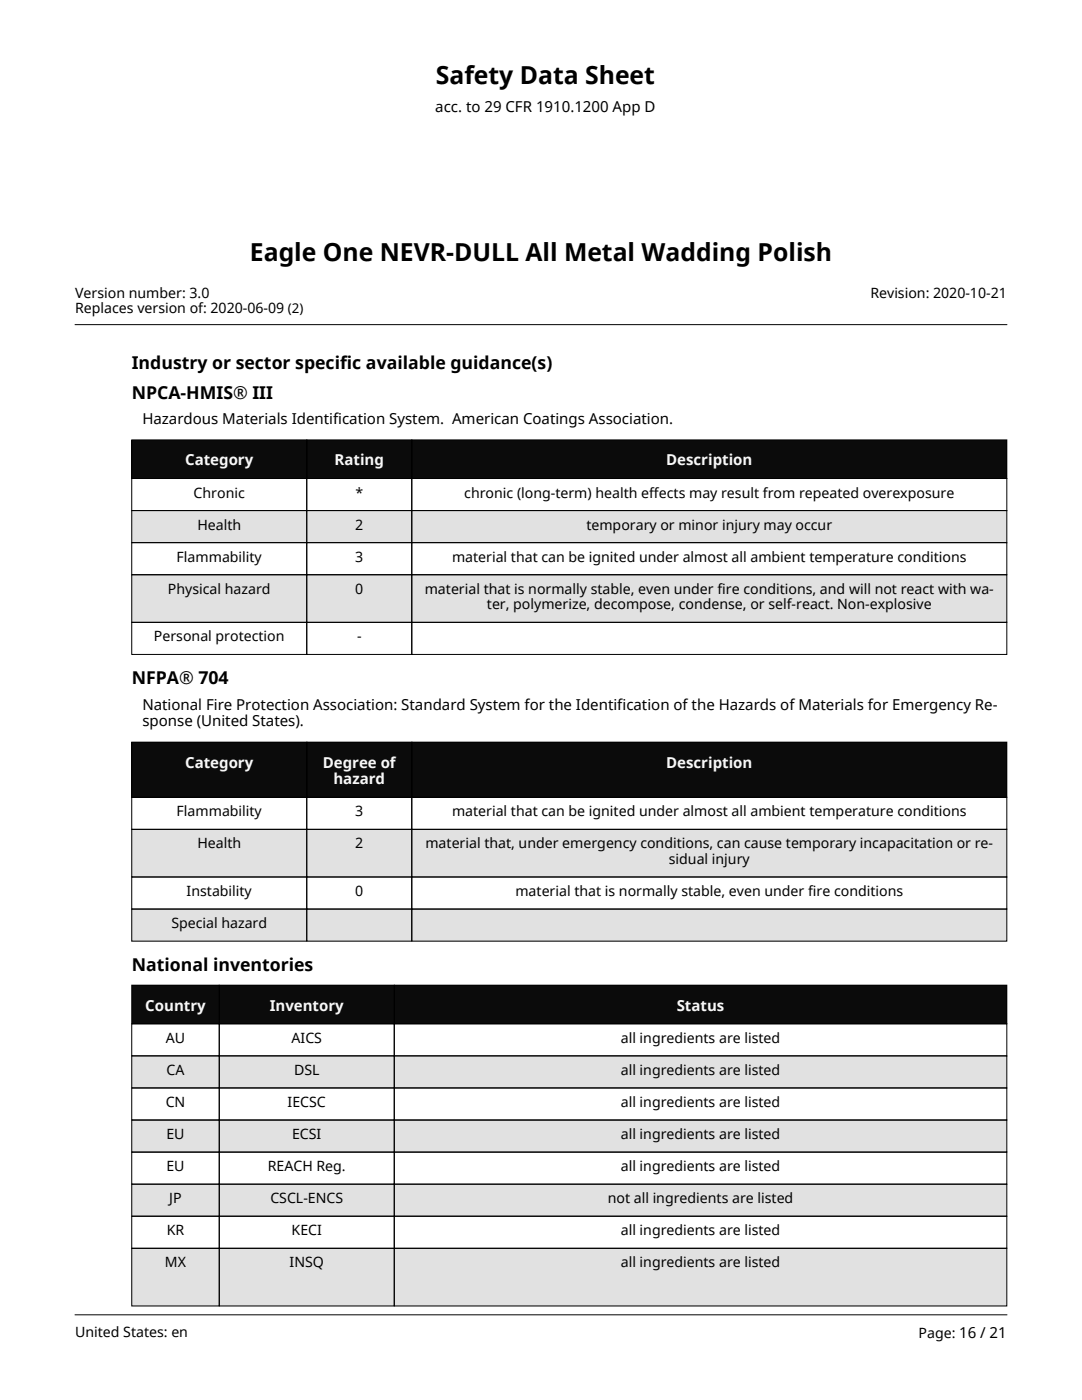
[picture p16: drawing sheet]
<svg xmlns="http://www.w3.org/2000/svg" width="216mm" height="279mm" viewBox="0 0 216 279" stroke-linecap="round" stroke-linejoin="round" font-family="sans-serif">
<defs><g id="words">
<g font-size="4.9">
<text x="87" y="16.8">Safety Data Sheet</text>
<text x="49.9" y="52.1">Eagle One NEVR-DULL All Metal Wadding Polish</text>
</g>
<g font-size="3.5">
<text x="26.3" y="73.6">Industry or sector specific available guidance(s)</text>
<text x="26.3" y="79.6">NPCA-HMIS® III</text>
<text x="26.3" y="136.6">NFPA® 704</text>
<text x="26.3" y="193.8">National inventories</text>
</g>
<g font-size="3">
<text x="86.9" y="22.3">acc. to 29 CFR 1910.1200 App D</text>
<text x="28.4" y="84.6">Hazardous Materials Identification System. American Coatings Association.</text>
<text x="28.4" y="141.6">National Fire Protection Association: Standard System for the Identification of the Hazards of Materials for Emergency Re-</text>
<text x="28.4" y="144.9">sponse (United States).</text>
</g>
<g font-size="3" fill="#f7f8fc">
<text x="36.9" y="92.9">Category</text>
<text x="66.8" y="92.9">Rating</text>
<text x="132.9" y="92.9">Description</text>
<text x="36.9" y="153.2">Category</text>
<text x="64.4" y="153.2">Degree of</text>
<text x="132.9" y="153.2">Description</text>
<text x="66.5" y="156.5">hazard</text>
<text x="29" y="201.7">Country</text>
<text x="53.8" y="201.7">Inventory</text>
<text x="135" y="201.7">Status</text>
</g>
<g font-size="2.8">
<text x="15" y="59.4">Version number: 3.0</text>
<text x="173.7" y="59.4">Revision: 2020-10-21</text>
<text x="15" y="62.5">Replaces version of: 2020-06-09 (2)</text>
<text x="38.6" y="99.3">Chronic</text>
<text x="70.9" y="99.3">*</text>
<text x="92.6" y="99.3">chronic (long-term) health effects may result from repeated overexposure</text>
<text x="39.4" y="105.7">Health</text>
<text x="70.9" y="105.7">2</text>
<text x="117" y="105.7">temporary or minor injury may occur</text>
<text x="35.2" y="112.1">Flammability</text>
<text x="70.9" y="112.1">3</text>
<text x="90.2" y="112.1">material that can be ignited under almost all ambient temperature conditions</text>
<text x="33.5" y="118.5">Physical hazard</text>
<text x="70.9" y="118.5">0</text>
<text x="84.8" y="118.5">material that is normally stable, even under fire conditions, and will not react with</text>
<text x="193.6" y="118.5">wa-</text>
<text x="97.2" y="121.6">ter, polymerize, decompose, condense, or self-react. Non-explosive</text>
<text x="30.7" y="128">Personal protection</text>
<text x="71.2" y="128">-</text>
<text x="35.2" y="162.9">Flammability</text>
<text x="70.9" y="162.9">3</text>
<text x="90.2" y="162.9">material that can be ignited under almost all ambient temperature conditions</text>
<text x="39.4" y="169.3">Health</text>
<text x="70.9" y="169.3">2</text>
<text x="84.9" y="169.3">material that, under emergency conditions, can cause temporary incapacitation or</text>
<text x="133.5" y="172.4">sidual injury</text>
<text x="194.5" y="169.3">re-</text>
<text x="37.2" y="178.8">Instability</text>
<text x="70.9" y="178.8">0</text>
<text x="102.8" y="178.8">material that is normally stable, even under fire conditions</text>
<text x="34.2" y="185.2">Special hazard</text>
<text x="33.1" y="208.1">AU</text>
<text x="58.2" y="208.1">AICS</text>
<text x="123.9" y="208.1">all ingredients are listed</text>
<text x="33.2" y="214.5">CA</text>
<text x="58.7" y="214.5">DSL</text>
<text x="123.9" y="214.5">all ingredients are listed</text>
<text x="33.1" y="220.9">CN</text>
<text x="57.4" y="220.9">IECSC</text>
<text x="123.9" y="220.9">all ingredients are listed</text>
<text x="33.2" y="227.3">EU</text>
<text x="58.3" y="227.3">ECSI</text>
<text x="123.9" y="227.3">all ingredients are listed</text>
<text x="33.2" y="233.7">EU</text>
<text x="53.4" y="233.7">REACH Reg.</text>
<text x="123.9" y="233.7">all ingredients are listed</text>
<text x="33.8" y="240.1">JP</text>
<text x="53.9" y="240.1">CSCL-ENCS</text>
<text x="121.3" y="240.1">not all ingredients are listed</text>
<text x="33.3" y="246.5">KR</text>
<text x="58.2" y="246.5">KECI</text>
<text x="123.9" y="246.5">all ingredients are listed</text>
<text x="32.9" y="252.9">MX</text>
<text x="57.8" y="252.9">INSQ</text>
<text x="123.9" y="252.9">all ingredients are listed</text>
<text x="15" y="266.9">United States: en</text>
<text x="183.3" y="267.1">Page: 16 / 21</text>
</g>
</g></defs>
<g fill="#040e12">
<path d="M26.3 87.8h34.9v7.7h-34.9z"/>
<path d="M61.2 87.8h21v7.7h-21z"/>
<path d="M82.2 87.8h118.7v7.7h-118.7z"/>
</g>
<g fill="#e1e1e1">
<path d="M26.3 101.9h34.9v6.4h-34.9z"/>
<path d="M61.2 101.9h21v6.4h-21z"/>
<path d="M82.2 101.9h118.7v6.4h-118.7z"/>
<path d="M26.3 114.7h34.9v9.5h-34.9z"/>
<path d="M61.2 114.7h21v9.5h-21z"/>
<path d="M82.2 114.7h118.7v9.5h-118.7z"/>
</g>
<g fill="none" stroke="#000" stroke-width=".2">
<path d="M26.3 87.8h34.9v7.7h-34.9zM26.3 95.5h34.9v6.4h-34.9zM61.2 87.8h21v7.7h-21zM61.2 95.5h21v6.4h-21zM82.2 87.8h118.7v7.7h-118.7zM82.2 95.5h118.7v6.4h-118.7zM26.3 101.9h34.9v6.4h-34.9zM26.3 108.3h34.9v6.4h-34.9zM26.3 114.7h34.9v9.5h-34.9zM61.2 101.9h21v6.4h-21zM61.2 108.3h21v6.4h-21zM61.2 114.7h21v9.5h-21z"/>
<path d="M82.2 101.9h118.7v6.4h-118.7zM82.2 108.3h118.7v6.4h-118.7zM82.2 114.7h118.7v9.5h-118.7zM26.3 124.2h34.9v6.4h-34.9zM61.2 124.2h21v6.4h-21zM82.2 124.2h118.7v6.4h-118.7z"/>
</g>
<g fill="#040e12">
<path d="M36.9 89.6h13.7v4.1h-13.7z"/>
<path d="M66.8 89.6h9.8v4.1h-9.8z"/>
<path d="M132.9 89.6h17.2v4.1h-17.2z"/>
</g>
<g fill="#e1e1e1">
<path d="M39.4 102.7h8.7v3.8h-8.7z"/>
<path d="M70.9 102.7h1.6v3.8h-1.6z"/>
<path d="M117 102.7h49.1v3.8h-49.1z"/>
<path d="M33.5 115.5h20.5v3.8h-20.5z"/>
<path d="M70.9 115.5h1.6v3.8h-1.6z"/>
<path d="M84.8 115.5h108.8v3.8h-108.8z"/>
<path d="M193.6 115.5h4.7v3.8h-4.7z"/>
<path d="M97.2 118.6h88.7v3.8h-88.7z"/>
</g>
<g fill="#040e12">
<path d="M26.3 148.1h34.9v11h-34.9z"/>
<path d="M61.2 148.1h21v11h-21z"/>
<path d="M82.2 148.1h118.7v11h-118.7z"/>
</g>
<g fill="#e1e1e1">
<path d="M26.3 165.5h34.9v9.5h-34.9z"/>
<path d="M61.2 165.5h21v9.5h-21z"/>
<path d="M82.2 165.5h118.7v9.5h-118.7z"/>
<path d="M26.3 181.4h34.9v6.4h-34.9z"/>
<path d="M61.2 181.4h21v6.4h-21z"/>
<path d="M82.2 181.4h118.7v6.4h-118.7z"/>
</g>
<g fill="none" stroke="#000" stroke-width=".2">
<path d="M26.3 148.1h34.9v11h-34.9zM26.3 159.1h34.9v6.4h-34.9zM61.2 148.1h21v11h-21zM61.2 159.1h21v6.4h-21zM82.2 148.1h118.7v11h-118.7zM82.2 159.1h118.7v6.4h-118.7zM26.3 165.5h34.9v9.5h-34.9zM26.3 175h34.9v6.4h-34.9zM61.2 165.5h21v9.5h-21zM61.2 175h21v6.4h-21zM82.2 165.5h118.7v9.5h-118.7zM82.2 175h118.7v6.4h-118.7z"/>
<path d="M26.3 181.4h34.9v6.4h-34.9zM61.2 181.4h21v6.4h-21zM82.2 181.4h118.7v6.4h-118.7z"/>
</g>
<g fill="#040e12">
<path d="M36.9 150h13.7v4.1h-13.7z"/>
<path d="M64.4 150h14.6v4.1h-14.6z"/>
<path d="M66.5 153.3h10.3v4.1h-10.3z"/>
<path d="M132.9 150h17.2v4.1h-17.2z"/>
</g>
<g fill="#e1e1e1">
<path d="M39.4 166.3h8.7v3.9h-8.7z"/>
<path d="M70.9 166.3h1.6v3.9h-1.6z"/>
<path d="M84.9 166.3h109.6v3.9h-109.6z"/>
<path d="M194.5 166.3h3.7v3.9h-3.7z"/>
<path d="M133.5 169.4h16.1v3.9h-16.1z"/>
<path d="M34.2 182.2h19.1v3.9h-19.1z"/>
</g>
<g fill="#040e12">
<path d="M26.3 196.6h17.5v7.7h-17.5z"/>
<path d="M43.8 196.6h34.9v7.7h-34.9z"/>
<path d="M78.7 196.6h122.2v7.7h-122.2z"/>
</g>
<g fill="#e1e1e1">
<path d="M26.3 210.7h17.5v6.4h-17.5z"/>
<path d="M43.8 210.7h34.9v6.4h-34.9z"/>
<path d="M78.7 210.7h122.2v6.4h-122.2z"/>
<path d="M26.3 223.5h17.5v6.4h-17.5z"/>
<path d="M43.8 223.5h34.9v6.4h-34.9z"/>
<path d="M78.7 223.5h122.2v6.4h-122.2z"/>
<path d="M26.3 236.3h17.5v6.4h-17.5z"/>
<path d="M43.8 236.3h34.9v6.4h-34.9z"/>
<path d="M78.7 236.3h122.2v6.4h-122.2z"/>
<path d="M26.3 249.1h17.5v11.5h-17.5z"/>
<path d="M43.8 249.1h34.9v11.5h-34.9z"/>
<path d="M78.7 249.1h122.2v11.5h-122.2z"/>
</g>
<g fill="none" stroke="#000" stroke-width=".2">
<path d="M26.3 196.6h17.5v7.7h-17.5zM43.8 196.6h34.9v7.7h-34.9zM78.7 196.6h122.2v7.7h-122.2zM26.3 204.3h17.5v6.4h-17.5zM26.3 210.7h17.5v6.4h-17.5zM26.3 217.1h17.5v6.4h-17.5zM43.8 204.3h34.9v6.4h-34.9zM43.8 210.7h34.9v6.4h-34.9zM43.8 217.1h34.9v6.4h-34.9zM78.7 204.3h122.2v6.4h-122.2zM78.7 210.7h122.2v6.4h-122.2zM78.7 217.1h122.2v6.4h-122.2z"/>
<path d="M26.3 223.5h17.5v6.4h-17.5zM26.3 229.9h17.5v6.4h-17.5zM26.3 236.3h17.5v6.4h-17.5zM43.8 223.5h34.9v6.4h-34.9zM43.8 229.9h34.9v6.4h-34.9zM43.8 236.3h34.9v6.4h-34.9zM78.7 223.5h122.2v6.4h-122.2zM78.7 229.9h122.2v6.4h-122.2zM78.7 236.3h122.2v6.4h-122.2zM26.3 242.7h17.5v6.4h-17.5zM26.3 249.1h17.5v11.5h-17.5zM43.8 242.7h34.9v6.4h-34.9z"/>
<path d="M43.8 249.1h34.9v11.5h-34.9zM78.7 242.7h122.2v6.4h-122.2zM78.7 249.1h122.2v11.5h-122.2z"/>
</g>
<g fill="#040e12">
<path d="M29 198.5h12.1v4.1h-12.1z"/>
<path d="M53.8 198.5h14.8v4.1h-14.8z"/>
<path d="M135 198.5h9.6v4.1h-9.6z"/>
</g>
<g fill="#e1e1e1">
<path d="M33.2 211.5h3.6v3.9h-3.6z"/>
<path d="M58.7 211.5h5.1v3.9h-5.1z"/>
<path d="M123.9 211.5h31.8v3.9h-31.8z"/>
<path d="M33.2 224.3h3.6v3.9h-3.6z"/>
<path d="M58.3 224.3h5.8v3.9h-5.8z"/>
<path d="M123.9 224.3h31.8v3.9h-31.8z"/>
<path d="M33.8 237.1h2.5v3.9h-2.5z"/>
<path d="M53.9 237.1h14.6v3.9h-14.6z"/>
<path d="M121.3 237.1h37v3.9h-37z"/>
<path d="M32.9 249.9h4.2v3.9h-4.2z"/>
<path d="M57.8 249.9h6.8v3.9h-6.8z"/>
<path d="M123.9 249.9h31.8v3.9h-31.8z"/>
</g>
<path d="M15 64.8h185.9M15 262.4h185.9" fill="none" stroke="#000" stroke-width=".2"/>
<use href="#words"/>
</svg>
